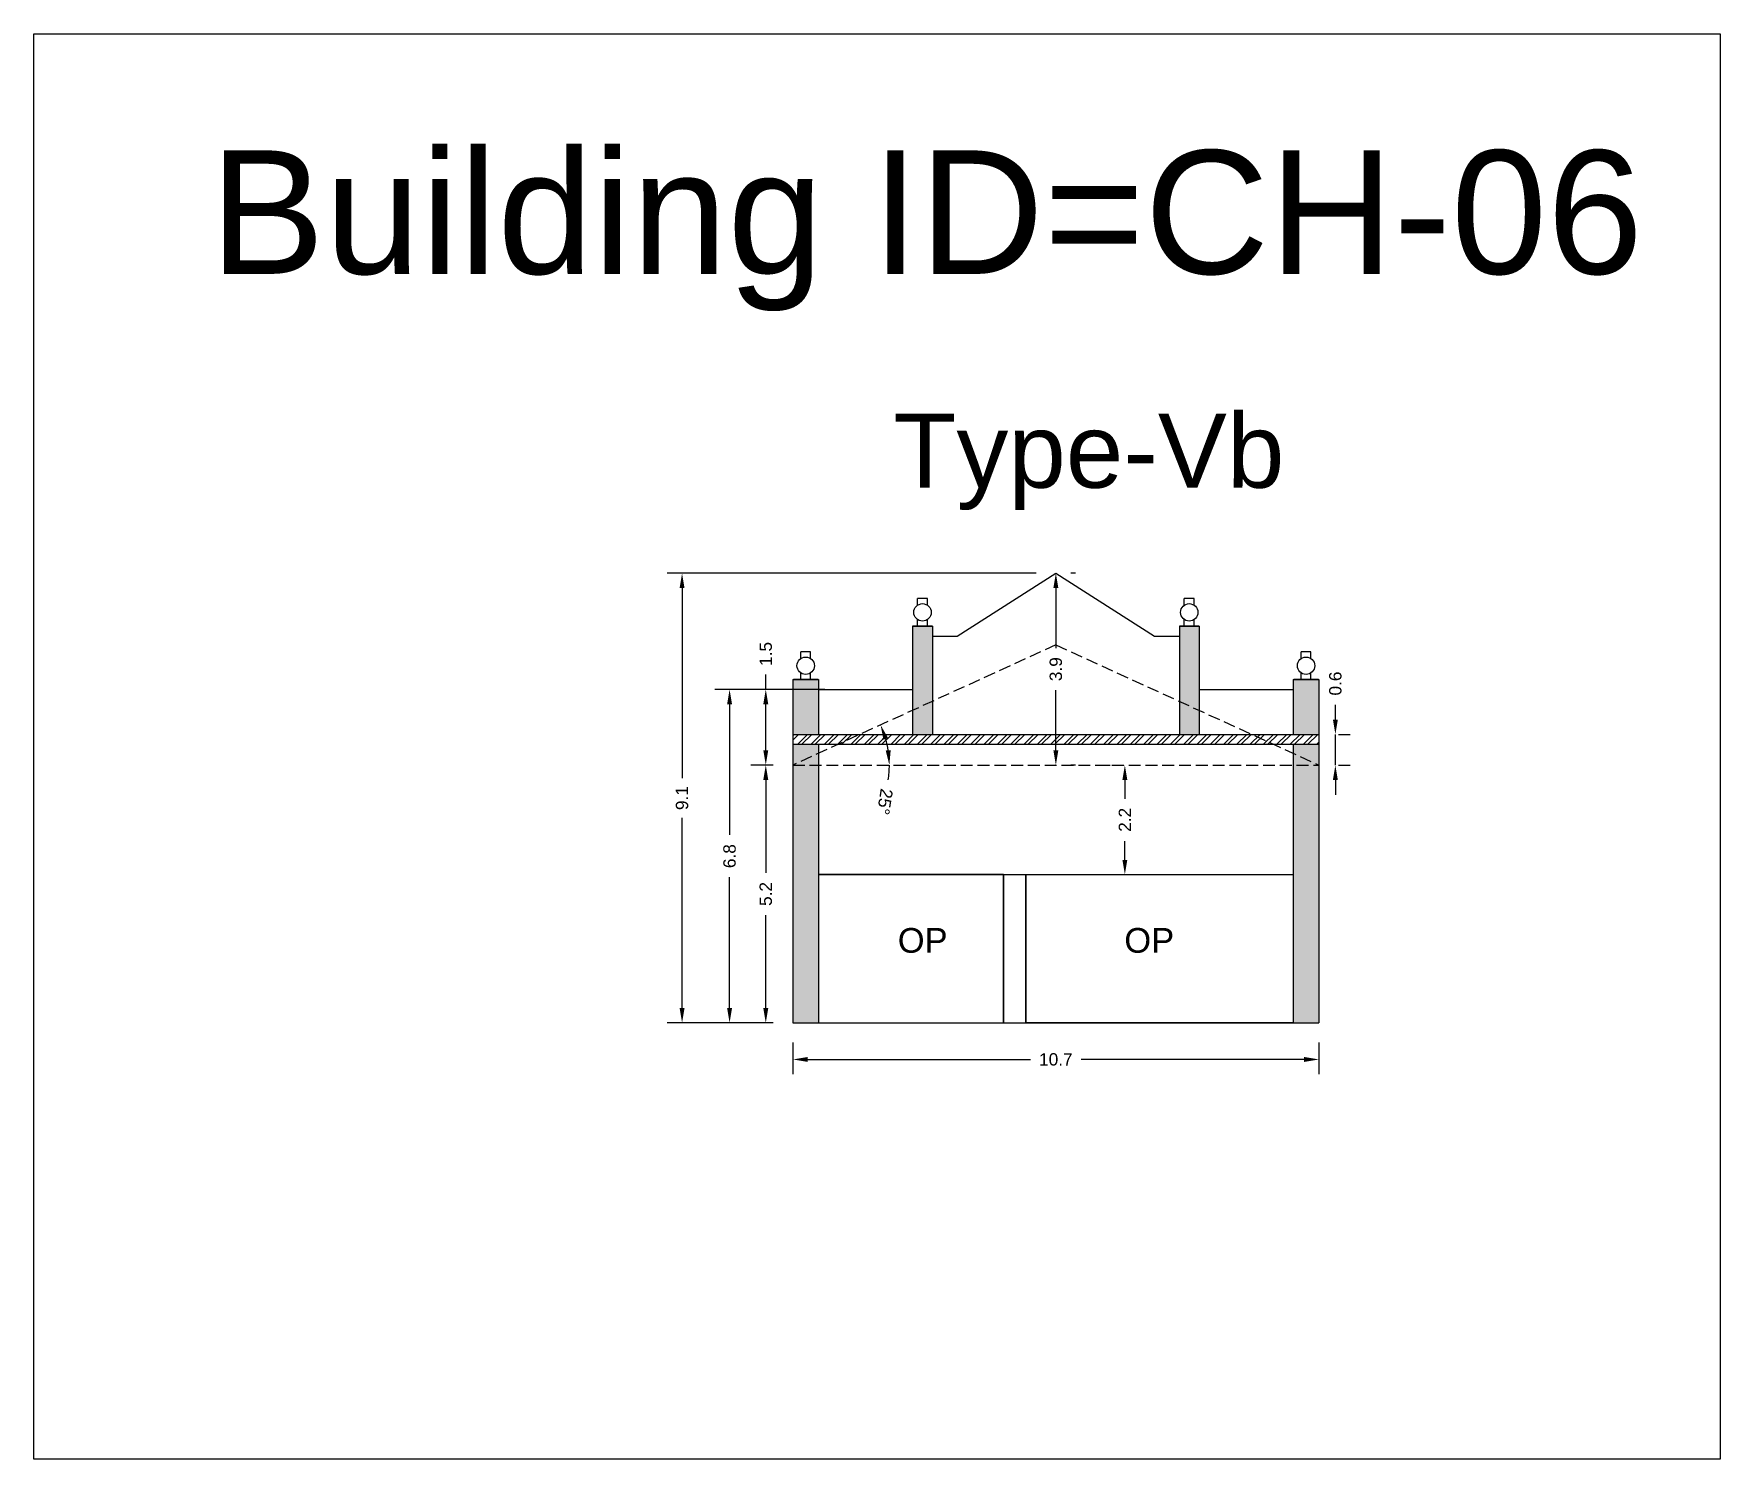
# Model space of a CAD drawing. Header units: metres. Extents: x 3416649 to 3417085, y -6712799 to -6712690.
# Drawn here: x 3416854.9 to 3416889.05, y -6712718.93 to -6712690.08 of the extents above; entities that cross this region are included whole.
import ezdxf

# ---------------------------------------------------------------- set-up
doc = ezdxf.new("R2010")
doc.units = ezdxf.units.M
doc.linetypes.add('ACAD_ISO02W100', pattern=[15, 12, -3])
doc.layers.add('Dotted', color=7, linetype='ACAD_ISO02W100', plot=False)
doc.styles.get("Standard").update_dxf_attribs({"font": 'arial.ttf'})
doc.dimstyles.new('ISO-25', dxfattribs={"dimtxt": 0.25, "dimasz": 0.3, "dimexe": 0.3, "dimexo": 0.4, "dimgap": 0.2, "dimtad": 0, "dimdec": 1, "dimdsep": 46, "dimtxsty": 'Standard', "dimcen": 2.5, "dimadec": 0, "dimazin": 0, "dimtfac": 1, "dimtdec": 1, "dimtmove": 0, "dimatfit": 3, "dimfxl": 1, "dimarcsym": 0})

# ---------------------------------------------------------------- blocks, each defined once
blk = doc.blocks.new('*D52')
at = {"color": 0, "lineweight": -2, "transparency": 16777216}
for start, end in [(8.8063, 15.7672), (351.1937, 0)]:
    blk.add_arc((3416870.272, -6712704.885), 1.954, start, end, dxfattribs=at)
at = {"color": 0, "transparency": 16777216}
for points in [[(3416872.106, -6712704.372), (3416872.2, -6712704.337), (3416872.049, -6712704.073)], [(3416872.253, -6712704.582), (3416872.153, -6712704.59), (3416872.226, -6712704.885)]]:
    blk.add_solid(points, dxfattribs=at)
at = {"layer": 'Defpoints', "color": 0, "transparency": 16777216}
for p in [(3416875.597, -6712702.45), (3416872.147, -6712704.334), (3416870.272, -6712704.885), (3416870.272, -6712704.885), (3416880.922, -6712704.885)]:
    blk.add_point(p, dxfattribs=at)
at = {"color": 0, "transparency": 16777216, "insert": (3416872.135, -6712705.626), "char_height": 0.25, "attachment_point": 5, "rotation": 261.1937}
blk.add_mtext('25°', dxfattribs=at)
blk = doc.blocks.new('*D53')
at = {"color": 0, "lineweight": -2, "transparency": 16777216}
for p, q in [((3416875.997, -6712701.002), (3416875.897, -6712701.002)), ((3416875.597, -6712701.302), (3416875.597, -6712702.516)), ((3416875.597, -6712704.585), (3416875.597, -6712703.371)), ((3416875.997, -6712704.885), (3416875.897, -6712704.885))]:
    blk.add_line(p, q, dxfattribs=at)
at = {"color": 0, "transparency": 16777216}
for points in [[(3416875.547, -6712701.302), (3416875.647, -6712701.302), (3416875.597, -6712701.002)], [(3416875.547, -6712704.585), (3416875.647, -6712704.585), (3416875.597, -6712704.885)]]:
    blk.add_solid(points, dxfattribs=at)
at = {"layer": 'Defpoints', "color": 0, "transparency": 16777216}
for p in [(3416875.597, -6712701.002), (3416875.597, -6712701.002), (3416875.597, -6712704.885)]:
    blk.add_point(p, dxfattribs=at)
at = {"color": 0, "transparency": 16777216, "insert": (3416875.597, -6712702.943), "char_height": 0.25, "attachment_point": 5, "rotation": 90}
blk.add_mtext('3.9', dxfattribs=at)
blk = doc.blocks.new('*D54')
at = {"color": 0, "lineweight": -2, "transparency": 16777216}
for p, q in [((3416869.872, -6712704.885), (3416869.424, -6712704.885)), ((3416869.724, -6712705.185), (3416869.724, -6712707.067)), ((3416869.724, -6712709.802), (3416869.724, -6712707.92)), ((3416869.872, -6712710.102), (3416869.424, -6712710.102))]:
    blk.add_line(p, q, dxfattribs=at)
at = {"color": 0, "transparency": 16777216}
for points in [[(3416869.674, -6712705.185), (3416869.774, -6712705.185), (3416869.724, -6712704.885)], [(3416869.674, -6712709.802), (3416869.774, -6712709.802), (3416869.724, -6712710.102)]]:
    blk.add_solid(points, dxfattribs=at)
at = {"layer": 'Defpoints', "color": 0, "transparency": 16777216}
for p in [(3416869.724, -6712704.885), (3416870.272, -6712704.885), (3416870.272, -6712710.102)]:
    blk.add_point(p, dxfattribs=at)
at = {"color": 0, "transparency": 16777216, "insert": (3416869.724, -6712707.493), "char_height": 0.25, "attachment_point": 5, "rotation": 90}
blk.add_mtext('5.2', dxfattribs=at)
blk = doc.blocks.new('*D55')
at = {"color": 0, "lineweight": -2, "transparency": 16777216}
for p, q in [((3416869.724, -6712703.352), (3416869.724, -6712703.052)), ((3416870.747, -6712703.352), (3416869.424, -6712703.352)), ((3416869.724, -6712704.585), (3416869.724, -6712703.652)), ((3416869.872, -6712704.885), (3416869.424, -6712704.885))]:
    blk.add_line(p, q, dxfattribs=at)
at = {"color": 0, "transparency": 16777216}
for points in [[(3416869.674, -6712703.652), (3416869.774, -6712703.652), (3416869.724, -6712703.352)], [(3416869.674, -6712704.585), (3416869.774, -6712704.585), (3416869.724, -6712704.885)]]:
    blk.add_solid(points, dxfattribs=at)
at = {"layer": 'Defpoints', "color": 0, "transparency": 16777216}
for p in [(3416869.724, -6712703.352), (3416871.147, -6712703.352), (3416870.272, -6712704.885)]:
    blk.add_point(p, dxfattribs=at)
at = {"color": 0, "transparency": 16777216, "insert": (3416869.724, -6712702.635), "char_height": 0.25, "attachment_point": 5, "rotation": 90}
blk.add_mtext('1.5', dxfattribs=at)
blk = doc.blocks.new('*D56')
at = {"color": 0, "lineweight": -2, "transparency": 16777216}
for p, q in [((3416870.92, -6712703.352), (3416868.691, -6712703.352)), ((3416868.991, -6712703.652), (3416868.991, -6712706.298)), ((3416868.991, -6712709.802), (3416868.991, -6712707.155)), ((3416869.872, -6712710.102), (3416868.691, -6712710.102))]:
    blk.add_line(p, q, dxfattribs=at)
at = {"color": 0, "transparency": 16777216}
for points in [[(3416868.941, -6712703.652), (3416869.041, -6712703.652), (3416868.991, -6712703.352)], [(3416868.941, -6712709.802), (3416869.041, -6712709.802), (3416868.991, -6712710.102)]]:
    blk.add_solid(points, dxfattribs=at)
at = {"layer": 'Defpoints', "color": 0, "transparency": 16777216}
for p in [(3416868.991, -6712703.352), (3416871.32, -6712703.352), (3416870.272, -6712710.102)]:
    blk.add_point(p, dxfattribs=at)
at = {"color": 0, "transparency": 16777216, "insert": (3416868.991, -6712706.727), "char_height": 0.25, "attachment_point": 5, "rotation": 90}
blk.add_mtext('6.8', dxfattribs=at)
blk = doc.blocks.new('*D57')
at = {"color": 0, "lineweight": -2, "transparency": 16777216}
for p, q in [((3416875.197, -6712701.002), (3416867.729, -6712701.002)), ((3416868.029, -6712701.302), (3416868.029, -6712705.148)), ((3416868.029, -6712709.802), (3416868.029, -6712705.955)), ((3416869.872, -6712710.102), (3416867.729, -6712710.102))]:
    blk.add_line(p, q, dxfattribs=at)
at = {"color": 0, "transparency": 16777216}
for points in [[(3416867.979, -6712701.302), (3416868.079, -6712701.302), (3416868.029, -6712701.002)], [(3416867.979, -6712709.802), (3416868.079, -6712709.802), (3416868.029, -6712710.102)]]:
    blk.add_solid(points, dxfattribs=at)
at = {"layer": 'Defpoints', "color": 0, "transparency": 16777216}
for p in [(3416868.029, -6712701.002), (3416875.597, -6712701.002), (3416870.272, -6712710.102)]:
    blk.add_point(p, dxfattribs=at)
at = {"color": 0, "transparency": 16777216, "insert": (3416868.029, -6712705.552), "char_height": 0.25, "attachment_point": 5, "rotation": 90}
blk.add_mtext('9.1', dxfattribs=at)
blk = doc.blocks.new('*D58')
at = {"color": 0, "lineweight": -2, "transparency": 16777216}
for p, q in [((3416870.272, -6712710.502), (3416870.272, -6712711.142)), ((3416880.922, -6712710.502), (3416880.922, -6712711.142)), ((3416870.572, -6712710.842), (3416875.084, -6712710.842)), ((3416880.622, -6712710.842), (3416876.11, -6712710.842))]:
    blk.add_line(p, q, dxfattribs=at)
at = {"color": 0, "transparency": 16777216}
for points in [[(3416870.572, -6712710.792), (3416870.572, -6712710.892), (3416870.272, -6712710.842)], [(3416880.622, -6712710.792), (3416880.622, -6712710.892), (3416880.922, -6712710.842)]]:
    blk.add_solid(points, dxfattribs=at)
at = {"layer": 'Defpoints', "color": 0, "transparency": 16777216}
for p in [(3416870.272, -6712710.102), (3416880.922, -6712710.102), (3416880.922, -6712710.842)]:
    blk.add_point(p, dxfattribs=at)
at = {"color": 0, "transparency": 16777216, "insert": (3416875.597, -6712710.842), "char_height": 0.25, "attachment_point": 5}
blk.add_mtext('10.7', dxfattribs=at)
blk = doc.blocks.new('*D59')
at = {"color": 0, "lineweight": -2, "transparency": 16777216}
for p, q in [((3416876.609, -6712704.885), (3416876.694, -6712704.885)), ((3416876.994, -6712705.185), (3416876.994, -6712705.565)), ((3416876.994, -6712706.802), (3416876.994, -6712706.422)), ((3416876.609, -6712707.102), (3416876.694, -6712707.102))]:
    blk.add_line(p, q, dxfattribs=at)
at = {"color": 0, "transparency": 16777216}
for points in [[(3416876.944, -6712705.185), (3416877.044, -6712705.185), (3416876.994, -6712704.885)], [(3416876.944, -6712706.802), (3416877.044, -6712706.802), (3416876.994, -6712707.102)]]:
    blk.add_solid(points, dxfattribs=at)
at = {"layer": 'Defpoints', "color": 0, "transparency": 16777216}
for p in [(3416876.994, -6712704.885), (3416877.009, -6712704.885), (3416877.009, -6712707.102)]:
    blk.add_point(p, dxfattribs=at)
at = {"color": 0, "transparency": 16777216, "insert": (3416876.994, -6712705.993), "char_height": 0.25, "attachment_point": 5, "rotation": 90}
blk.add_mtext('2.2', dxfattribs=at)
blk = doc.blocks.new('*D60')
at = {"color": 0, "lineweight": -2, "transparency": 16777216}
for p, q in [((3416881.256, -6712703.962), (3416881.256, -6712703.662)), ((3416881.256, -6712704.885), (3416881.256, -6712704.262)), ((3416881.322, -6712704.262), (3416881.556, -6712704.262)), ((3416881.322, -6712704.885), (3416881.556, -6712704.885)), ((3416881.256, -6712705.185), (3416881.256, -6712705.485))]:
    blk.add_line(p, q, dxfattribs=at)
at = {"color": 0, "transparency": 16777216}
for points in [[(3416881.206, -6712703.962), (3416881.306, -6712703.962), (3416881.256, -6712704.262)], [(3416881.206, -6712705.185), (3416881.306, -6712705.185), (3416881.256, -6712704.885)]]:
    blk.add_solid(points, dxfattribs=at)
at = {"layer": 'Defpoints', "color": 0, "transparency": 16777216}
for p in [(3416880.922, -6712704.262), (3416881.256, -6712704.262), (3416880.922, -6712704.885)]:
    blk.add_point(p, dxfattribs=at)
at = {"color": 0, "transparency": 16777216, "insert": (3416881.256, -6712703.234), "char_height": 0.25, "attachment_point": 5, "rotation": 90}
blk.add_mtext('0.6', dxfattribs=at)

msp = doc.modelspace()

# ---------------------------------------------------------------- hatches: boundary and pattern name
h = msp.add_hatch(color=256)
h.dxf.hatch_style = 1
h.paths.add_polyline_path([(3416870.272, -6712704.885), (3416870.792, -6712704.885), (3416870.792, -6712710.102), (3416870.272, -6712710.102)])
h.paths.add_polyline_path([(3416870.792, -6712704.647), (3416870.792, -6712704.885), (3416870.272, -6712704.885)], flags=17)
h.paths.add_polyline_path([(3416870.272, -6712704.462), (3416870.792, -6712704.462), (3416870.792, -6712704.647), (3416870.272, -6712704.885)])
h.paths.add_polyline_path([(3416870.272, -6712703.152), (3416870.792, -6712703.152), (3416870.792, -6712704.262), (3416870.272, -6712704.262)])
h.paths.add_polyline_path([(3416872.697, -6712702.072), (3416873.097, -6712702.072), (3416873.097, -6712703.593), (3416872.697, -6712703.776)])
h.paths.add_polyline_path([(3416872.697, -6712703.776), (3416873.097, -6712703.593), (3416873.097, -6712704.262), (3416872.697, -6712704.262)])
h = msp.add_hatch(color=256)
h.dxf.hatch_style = 1
h.paths.add_polyline_path([(3416880.922, -6712704.885), (3416880.402, -6712704.885), (3416880.402, -6712710.102), (3416880.922, -6712710.102)])
h.paths.add_polyline_path([(3416880.402, -6712704.647), (3416880.402, -6712704.885), (3416880.922, -6712704.885)], flags=17)
h.paths.add_polyline_path([(3416880.922, -6712704.462), (3416880.402, -6712704.462), (3416880.402, -6712704.647), (3416880.922, -6712704.885)])
h.paths.add_polyline_path([(3416880.922, -6712703.152), (3416880.402, -6712703.152), (3416880.402, -6712704.262), (3416880.922, -6712704.262)])
h.paths.add_polyline_path([(3416878.497, -6712702.072), (3416878.097, -6712702.072), (3416878.097, -6712703.593), (3416878.497, -6712703.776)])
h.paths.add_polyline_path([(3416878.497, -6712703.776), (3416878.097, -6712703.593), (3416878.097, -6712704.262), (3416878.497, -6712704.262)])
h = msp.add_hatch()
h.set_pattern_fill('ANSI32', color=256, scale=0.02)
h.set_pattern_definition([(45, (-4.56448, 3.758), (-0.134703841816, 0.134703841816), []), (45, (-4.47468, 3.758), (-0.134703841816, 0.134703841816), [])])
h.paths.add_polyline_path([(3416870.272, -6712704.262), (3416870.272, -6712704.462), (3416880.922, -6712704.462), (3416880.922, -6712704.262)])

# ---------------------------------------------------------------- linework, layer by layer
for points in [[(3416854.903, -6712690.082), (3416889.049, -6712690.082), (3416889.049, -6712718.934), (3416854.903, -6712718.934)], [(3416874.538, -6712707.102), (3416870.792, -6712707.102), (3416870.792, -6712710.102), (3416874.538, -6712710.102)], [(3416874.988, -6712707.102), (3416880.402, -6712707.102), (3416880.402, -6712710.102), (3416874.988, -6712710.102)]]:
    msp.add_lwpolyline(points, close=True)
for points in [[(3416873.597, -6712702.272), (3416875.597, -6712701.002), (3416877.597, -6712702.272)], [(3416872.797, -6712701.649), (3416872.797, -6712701.515)], [(3416872.997, -6712701.515), (3416872.797, -6712701.515)], [(3416872.997, -6712701.649), (3416872.997, -6712701.515)], [(3416878.197, -6712701.649), (3416878.197, -6712701.515)], [(3416878.397, -6712701.515), (3416878.197, -6712701.515)], [(3416878.397, -6712701.649), (3416878.397, -6712701.515)], [(3416872.697, -6712702.072), (3416872.697, -6712704.262)], [(3416872.697, -6712702.072), (3416873.097, -6712702.072)], [(3416873.097, -6712702.072), (3416872.697, -6712702.072)], [(3416872.797, -6712702.072), (3416872.797, -6712701.938)], [(3416872.997, -6712702.072), (3416872.997, -6712701.938)], [(3416873.097, -6712702.072), (3416873.097, -6712704.262)], [(3416878.097, -6712702.072), (3416878.097, -6712704.262)], [(3416878.097, -6712702.072), (3416878.497, -6712702.072)], [(3416878.497, -6712702.072), (3416878.097, -6712702.072)], [(3416878.197, -6712702.072), (3416878.197, -6712701.938)], [(3416878.397, -6712702.072), (3416878.397, -6712701.938)], [(3416878.497, -6712702.072), (3416878.497, -6712704.262)], [(3416873.097, -6712702.272), (3416873.597, -6712702.272)], [(3416877.597, -6712702.272), (3416878.097, -6712702.272)], [(3416870.432, -6712702.729), (3416870.432, -6712702.595)], [(3416870.632, -6712702.595), (3416870.432, -6712702.595)], [(3416870.632, -6712702.729), (3416870.632, -6712702.595)], [(3416880.562, -6712702.729), (3416880.562, -6712702.595)], [(3416880.762, -6712702.595), (3416880.562, -6712702.595)], [(3416880.762, -6712702.729), (3416880.762, -6712702.595)], [(3416870.272, -6712703.152), (3416870.272, -6712710.102)], [(3416870.272, -6712703.152), (3416870.792, -6712703.152)], [(3416870.782, -6712703.152), (3416870.282, -6712703.152)], [(3416870.432, -6712703.152), (3416870.432, -6712703.018)], [(3416870.632, -6712703.152), (3416870.632, -6712703.018)], [(3416870.792, -6712703.152), (3416870.792, -6712704.262)], [(3416880.402, -6712703.152), (3416880.402, -6712704.262)], [(3416880.402, -6712703.152), (3416880.922, -6712703.152)], [(3416880.912, -6712703.152), (3416880.412, -6712703.152)], [(3416880.562, -6712703.152), (3416880.562, -6712703.018)], [(3416880.762, -6712703.152), (3416880.762, -6712703.018)], [(3416880.922, -6712703.152), (3416880.922, -6712710.102)], [(3416870.792, -6712703.352), (3416872.697, -6712703.352)], [(3416878.497, -6712703.352), (3416880.402, -6712703.352)], [(3416870.272, -6712704.262), (3416880.922, -6712704.262)], [(3416870.272, -6712704.462), (3416880.922, -6712704.462)], [(3416870.792, -6712704.462), (3416870.792, -6712710.102)], [(3416880.402, -6712704.462), (3416880.402, -6712710.102)], [(3416870.792, -6712707.102), (3416880.402, -6712707.102)], [(3416874.538, -6712707.102), (3416874.538, -6712710.102)], [(3416874.988, -6712707.102), (3416874.988, -6712710.102)], [(3416870.272, -6712710.102), (3416880.922, -6712710.102)]]:
    msp.add_lwpolyline(points)
for centre in [(3416872.897, -6712701.793), (3416878.297, -6712701.793), (3416870.532, -6712702.873), (3416880.662, -6712702.873)]:
    msp.add_circle(centre, 0.176)
at = {"layer": 'Dotted', "ltscale": 0.02}
for points in [[(3416875.597, -6712702.45), (3416870.272, -6712704.885)], [(3416875.597, -6712702.45), (3416880.922, -6712704.885)], [(3416870.272, -6712704.885), (3416880.922, -6712704.885)]]:
    msp.add_lwpolyline(points, dxfattribs=at)

# ---------------------------------------------------------------- texts
at = {"attachment_point": 1}
for s, width, heights, insert, char_height in [('Building ID=CH-06', 67.86454, [0.517], (3416858.466, -6712692.443), 2.5), ('Type-Vb', 9.99112, [0.517], (3416872.306, -6712697.771), 1.5), ('OP', 1.17554, [0], (3416872.396, -6712708.182), 0.5), ('OP', 1.17554, [0], (3416876.983, -6712708.182), 0.5)]:
    msp.add_mtext_dynamic_manual_height_columns(s, width=width, gutter_width=12.5, heights=heights, dxfattribs=dict(at, insert=insert, char_height=char_height))

# ---------------------------------------------------------------- dimensions: what is measured, and where the dimension line sits
for base, p1, p2, picture, middle in [((3416868.029, -6712701.002), (3416870.272, -6712710.102), (3416875.597, -6712701.002), '*D57', (3416868.029, -6712705.552)), ((3416875.597, -6712701.002), (3416875.597, -6712704.885), (3416875.597, -6712701.002), '*D53', (3416875.597, -6712702.943)), ((3416869.724, -6712703.352), (3416870.272, -6712704.885), (3416871.147, -6712703.352), '*D55', (3416869.724, -6712702.635)), ((3416881.256, -6712704.262), (3416880.922, -6712704.885), (3416880.922, -6712704.262), '*D60', (3416881.256, -6712703.234)), ((3416868.990581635, -6712703.351526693), (3416870.272366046, -6712710.10152669), (3416871.320282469, -6712703.35152669), '*D56', (3416868.990581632, -6712706.726526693)), ((3416869.724, -6712704.885), (3416870.272, -6712710.102), (3416870.272, -6712704.885), '*D54', (3416869.724, -6712707.493)), ((3416876.994, -6712704.885), (3416877.009, -6712707.102), (3416877.009, -6712704.885), '*D59', (3416876.994, -6712705.993))]:
    dim = msp.add_linear_dim(base=base, p1=p1, p2=p2, angle=90, dimstyle='ISO-25')
    dim.commit()
    dim.dimension.update_dxf_attribs({"geometry": picture, "text_midpoint": middle})
dim = msp.add_angular_dim_2l(base=(3416872.147, -6712704.334), line1=((3416870.272, -6712704.885), (3416880.922, -6712704.885)), line2=((3416875.597, -6712702.45), (3416870.272, -6712704.885)), dimstyle='ISO-25')
dim.commit()
dim.dimension.update_dxf_attribs({"geometry": '*D52', "text_midpoint": (3416872.135, -6712705.626)})
dim = msp.add_linear_dim(base=(3416880.922366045, -6712710.841886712), p1=(3416870.272366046, -6712710.10152669), p2=(3416880.922366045, -6712710.10152669), dimstyle='ISO-25')
dim.commit()
dim.dimension.update_dxf_attribs({"geometry": '*D58', "text_midpoint": (3416875.597366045, -6712710.841886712)})

doc.saveas('drawing.dxf')
